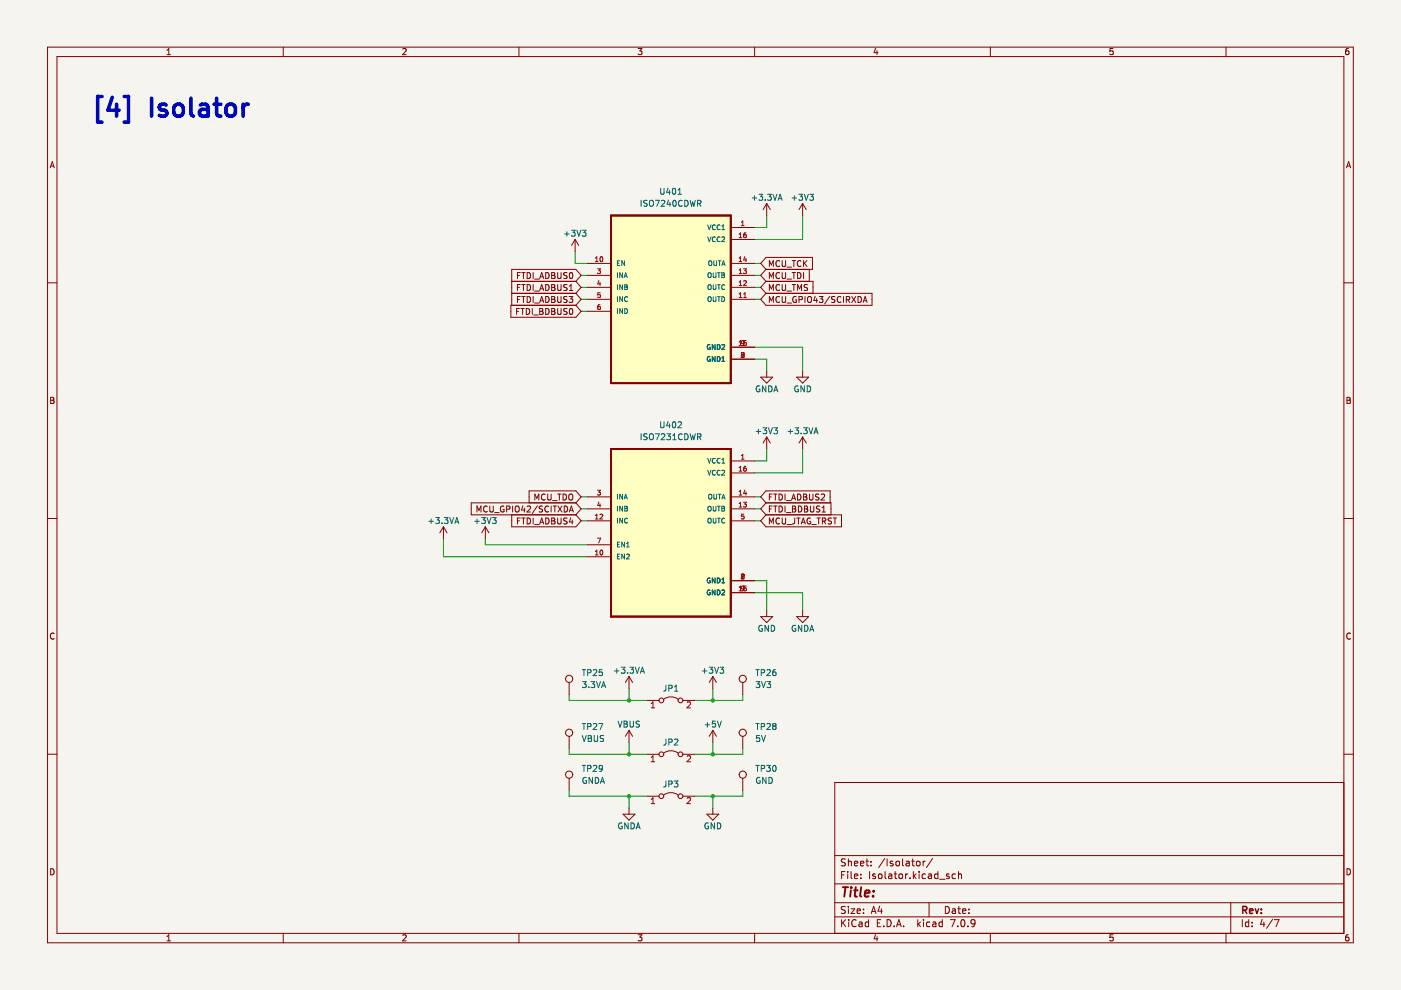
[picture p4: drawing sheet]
<svg xmlns="http://www.w3.org/2000/svg" width="297mm" height="210mm" viewBox="0 0 297 210" stroke-linecap="round" stroke-linejoin="round" font-family="sans-serif">
<path d="M0 0h297v209.9h-297z" fill-rule="evenodd" fill="#f5f4ef"/>
<g fill="none" stroke="#840000" stroke-width=".21">
<path d="M10.1 10h276.8v189.9h-276.8zM12.1 12h272.8v185.9h-272.8zM35.4 11.6h.8M35.4 10.7l.4-.4v1.3M60.1 10v2M85.4 10.4l.5-.1 .2 .4-.8 .9h.8M110 10v2M135.3 10.3h.8l-.4 .5 .3 .1v.6l-.1 .1-.6-.1M160 10v2M185.6 10.2l-.3 1h.8M185.9 10.7v.9M210 10v2"/>
<path d="M236 10.3h-.6l-.1 .6 .6-.1 .1 .7-.2 .1-.5-.1M259.9 10v2M285.9 10.3h-.4l-.2 .3v.7l.2 .3 .5-.1-.1-.7h-.4l-.2 .2M10.6 35.6l.5-1.3 .4 1.3M10.8 35.2h.6M285.5 35.6l.4-1.3 .5 1.3M285.6 35.2h.6M10.1 60h2M284.9 60h2M10.7 84.2h.5l.2 .3-.2 .4 .2 .1 .1 .3-.3 .2h-.5zM10.7 84.9h.5M285.6 84.2h.4l.3 .3-.3 .4 .3 .1v.3l-.2 .2h-.5z"/>
<path d="M285.6 84.9h.4M10.1 109.9h2M284.9 109.9h2M11.5 134.3a.58 .58 0 0 0-.8 .6 .58 .58 0 0 0 .8 .5M286.3 134.3a.58 .58 0 0 0-.8 .6 .58 .58 0 0 0 .8 .5M10.1 159.9h2M284.9 159.9h2M284.9 165.9h-107.9v32M10.7 184.2a.66 .66 0 0 1 .8 .6 .66 .66 0 0 1-.8 .7zM35.4 198.6l.4-.4v1.3M35.4 199.5h.8M60.1 197.9v2"/>
<path d="M85.4 198.3l.5-.1 .2 .4-.8 .9h.8M110 197.9v2M135.3 198.2h.8l-.4 .5 .3 .1v.6l-.1 .1-.6-.1M160 197.9v2M177 194.4h107.9M177 191.4h107.9M177 187.4h107.9M177 181.4h107.9M178.4 195v1.5M178.4 185.5h.5M178.7 195.6l.6 .9M179.2 184.8h-.8v1.5"/>
<path d="M179.2 192.3l-.5-.1-.3 .1v.5l.7 .2 .1 .4-.3 .3-.5-.1M179.2 182.2l-.5-.1-.3 .1v.5l.7 .2 .1 .4-.3 .3-.5-.1M179.3 195l-.9 .8M179.7 184.8v.1M179.7 185.3v1M179.9 182.1v1.5M179.9 192.2v.1M179.9 192.7v1M179.9 182.7l.2-.1 .3 .1 .1 .9M179.9 195v.1M179.9 195.5v1M180.4 192.7h.8l-.8 1h.8"/>
<path d="M180.4 184.8v1.3l.3 .2M181.2 185.8l.7-.2-.1-.2-.4-.1-.2 .2v.7h.6M181.2 183.1l.7-.2-.1-.2-.4-.1-.2 .2v.7h.6M181.5 195.1a.71 .71 0 0 0-1 .5 .71 .71 0 0 0 .7 .9l.3-.2M181.7 193.2l.7-.2v-.2l-.5-.1-.2 .2 .1 .7h.6M182.2 195.6h.5l.1 .9M182.4 183.1l.8-.2-.1-.2-.4-.1-.3 .2 .1 .7h.6M182.5 186.1v.2M182.5 185.4v.1M182.8 195.8l-.5 .1-.2 .2 .2 .4 .5-.1M183.1 193.5v.2M183.1 192.8v.1"/>
<path d="M183.6 182.6h.6M183.8 182.1v1.3l.4 .2M184.2 195.6l-.5-.1-.3 .3 .2 .6h.6M184.2 195v1.5M184.4 184.8v1.5M184.7 183.4v.2M184.7 182.7v.1M184.7 193.7l.5-1.5 .5 1.5M184.9 193.3h.7M185.6 185.4l-.4-.1-.2 .2 .1 .2 .5 .2v.3h-.6M185.6 198.1l-.3 1h.8M185.9 198.6v.9"/>
<path d="M186 195.7h.5M186.3 185.4l.2-.1 .4 .1 .1 .6-.1 .2-.4 .1-.2-.2zM186.5 192.1l-.3 1.1h.9M186.7 195h-.7v1.5h.7M186.9 192.7v1M187.4 196.3v.2M187.6 182l-1.3 1.9M187.7 184.8v1.3l.2 .2M188.1 195a.76 .76 0 0 1 .8 .7 .76 .76 0 0 1-.8 .8zM188.1 182.1v1.5M188.4 185.4h.6l.1 .9M189.1 185.6l-.5 .1-.2 .2 .2 .4 .5-.1"/>
<path d="M189.3 182.7l-.4-.1-.2 .2 .1 .2 .5 .2v.3h-.6M189.6 196.3v.2M189.6 185.3h.6M189.8 184.8v1.3l.4 .2M190.1 182.7l.3-.1 .3 .3v.4l-.3 .3-.3-.1-.2-.2zM190.1 196.5l.5-1.5 .5 1.5M190.2 196.1h.7M190.7 185.4l.2-.1 .4 .1 .1 .6-.2 .2-.3 .1-.2-.2zM191.4 182.1v1.3l.2 .2M191.6 196.3v.2M192 185.3v1M192.2 182.7h.5l.1 .9"/>
<path d="M192.4 185.3l-.4 .3M192.8 182.9l-.5 .1-.2 .2 .2 .4 .5-.1M192.9 186.1v.2M193.3 182.6h.6M193.5 182.1v1.3l.4 .2M193.7 184.8v1.5M193.8 185.7l.4 .6M194.2 185.3l-.5 .6M194.4 182.7l.2-.1 .4 .1 .1 .6-.2 .2-.3 .1-.2-.2zM194.6 195v1.5M194.7 195.9l.5 .6M194.9 184.8v.1"/>
<path d="M194.9 185.3v1M195.2 195.5l-.6 .6M195.7 182.6v1M195.8 195v.1M195.8 195.5v1M196.1 182.6l-.4 .3M196.2 185.4l-.4-.1-.3 .3 .1 .6h.6M196.9 185.4h.5l.1 .9M197 191.4v3M197.1 195.6l-.4-.1-.3 .3 .2 .6h.5M197.5 185.6l-.5 .1-.2 .2 .2 .4 .5-.1M197.7 182l-1.3 1.9"/>
<path d="M197.8 195.6h.6v.9M198.4 195.8l-.5 .1-.2 .2 .2 .4 .5-.1M198.9 185.4l-.5-.1-.3 .3 .2 .6h.6M198.9 184.8v1.5M199.2 186.4h1.2M199.8 195.6l-.4-.1-.3 .3 .1 .6h.6M199.8 195v1.5M200.4 192.2a.76 .76 0 0 1 .9 .7 .76 .76 0 0 1-.9 .8zM201.2 185.4l-.3-.1-.3 .2 .1 .2 .5 .2v.3h-.6M201.5 195h1l-.6 1.5M201.9 192.8h.6l.1 .9M202.6 185.4l-.5-.1-.2 .3 .1 .6h.6"/>
<path d="M202.6 193l-.5 .1-.2 .2 .2 .4 .5-.1M203.1 192.7h.5M203.1 196.3v.2M203.2 185.4l.2-.1 .4 .1 .1 .9M203.2 184.8v1.5M203.3 192.2v1.3l.3 .2M203.9 195.1l.2-.1a.8 .8 0 0 1 .5 .7 .8 .8 0 0 1-.5 .8l-.4-.6zM204.1 193.2l.7-.2-.1-.2-.4-.1-.2 .2v.7h.6M205.2 196.3v.2M205.4 193.5v.2M205.4 192.8v.1M206.7 195.6l-.3 .3h-.3l-.2-.3v-.3l.2-.3 .5 .1 .1 .2a1 1 0 0 1-.4 1.2h-.3"/>
<path d="M210 197.9v2M236 198.2h-.6l-.1 .6 .6-.1 .1 .7-.2 .1-.5-.1M259.9 197.9v2M260.9 191.4v6.5M263.4 195v1.5M264.8 195.6l-.5-.1-.3 .3 .2 .6h.6M264.8 195v1.5M265.5 196.3v.2M265.5 195.6v.1M267.6 194.9l-.3 1.1h.9M268 195.5v1M269.8 194.9l-1.3 1.9"/>
<path d="M270.2 195h1l-.7 1.5M285.6 184.2a.66 .66 0 0 1 .7 .6 .66 .66 0 0 1-.7 .7zM285.9 198.2l-.4 .1-.2 .2v.7l.2 .3 .5-.1-.1-.7h-.4l-.2 .2"/>
</g>
<path d="M263.5 193l.7-.1 .2-.2-.1-.4-.8-.1v1.5M263.9 193l.5 .7M264.9 193.2l.7-.2v-.3h-.5l-.2 .2 .1 .7h.6M266.1 192.7l.4 1 .4-1M267.4 193.5v.2M267.4 192.7v.2" fill="none" stroke="#840000" stroke-width=".3"/>
<path d="M178.7 188.1h1.1M179.3 188.1l-.3 2M180.4 188.8l-.2 1.3M180.5 188.1v.2M181.1 188.8h.7M181.4 188.1l-.2 1.7 .1 .2 .4 .1M182.6 188.1l-.2 1.7 .2 .3M183.4 189.4l.9-.2v-.3h-.8l-.2 .9 .3 .3 .6-.1M185.1 189.9v.2M185.2 188.9v.2" fill="none" stroke="#840000" stroke-width=".4"/>
<path d="M129.6 45.7h25.3v35.5h-25.3z" fill-rule="evenodd" fill="#ffffc2"/>
<path d="M129.6 45.7h25.3v35.5h-25.3z" fill="none" stroke="#840000" stroke-width=".41"/>
<path d="M129.6 95.2h25.3v35.5h-25.3z" fill-rule="evenodd" fill="#ffffc2"/>
<path d="M129.6 45.7h25.3v35.5h-25.3zM129.6 95.2h25.3v35.5h-25.3z" fill="none" stroke="#840000" stroke-width=".41"/>
<g fill="none" stroke="#009600" stroke-width=".21">
<path d="M121.9 53.3v2.5h2.6M123.2 58.4h1.3M160 58.4h1.3M160 55.8h1.3M162.6 45.7v2.5h-2.6M170.2 45.7v5.1h-10.2M123.2 66h1.3M123.2 63.5h1.3M123.2 60.9h1.3M160 73.6h10.2v5.1M160 76.2h2.6v2.5M160 63.5h1.3"/>
<path d="M160 60.9h1.3M162.6 95.2v2.5h-2.6M170.2 95.2v5.1h-10.2M94 114.2v3.8h30.5M102.9 114.2v1.3h21.6M123.2 105.4h1.3M123.2 110.4h1.3M123.2 107.9h1.3M160 105.4h1.3M160 110.4h1.3M160 107.9h1.3M160 125.7h10.2v3.8"/>
<path d="M160 123.1h2.6v6.4M120.7 158.7v1.2h16.5M120.7 147.2v1.3h16.5M133.4 146v2.5M133.4 157.4v2.5M151.1 146v2.5M151.1 157.4v2.5M157.5 147.2v1.3h-10.2M157.5 158.7v1.2h-10.2M120.7 167.5v1.3h16.5M133.4 168.8v2.6M151.1 168.8v2.6"/>
<path d="M157.5 167.5v1.3h-10.2"/>
</g>
<g fill="none" stroke="#0000c2" stroke-width=".76">
<path d="M21.6 20.5h-.9v5.4h.9M23.8 20.6l-.9 2.8h2.3M24.7 22.1v2.5M26.3 20.5h.9v5.4h-.9M32.1 20.8v3.8M35.2 22.3l-.3-.2h-.6l-.3 .2-.2 .3 .2 .6 1.2 .3 .2 .4-.2 .5-.3 .2h-.8l-.3-.2M37 22.5a1.03 1.03 0 0 1 1.1-.4 1.03 1.03 0 0 1 .7 .7v1.1a1.03 1.03 0 0 1-.9 .8 1.03 1.03 0 0 1-1-.8v-1.1zM40.5 20.8v3.3l.2 .3 .3 .2M42.5 22.3l.3-.2h.8l.3 .2 .2 .3v2M44.1 23l-.4 .2h-.9a.75 .75 0 0 0-.5 .7 .75 .75 0 0 0 .5 .7h.9l.4-.2M45.4 22.1h1.4M45.9 20.8v3.3l.2 .3 .7 .2"/>
<path d="M48.1 22.5a1.03 1.03 0 0 1 1-.4 1.03 1.03 0 0 1 .8 .7v1.1a1.03 1.03 0 0 1-1 .8 1.03 1.03 0 0 1-1-.8v-1.1zM51.5 22.1v2.5M52.6 22.1a.97 .97 0 0 0-1.1 .7"/>
</g>
<g fill="none" stroke="#840000" stroke-width=".21">
<path d="M108.5 59.7h13.6M109.7 58.4h.4M110.3 57.8h-.6v1.3M110.6 57.8h.7M111 57.8v1.3M111.8 57.8a.64 .64 0 0 1 .7 .6 .64 .64 0 0 1-.7 .7zM113 57.8v1.3M113.3 59.2h1M114.4 59.1l.5-1.3 .4 1.3M114.5 58.7h.7M115.7 57.8a.64 .64 0 0 1 .7 .6 .64 .64 0 0 1-.7 .7zM117 57.8h.4l.2 .2-.2 .4 .2 .1 .1 .3-.3 .3h-.4z"/>
<path d="M117 58.4h.4M118.2 57.8v1l.3 .3 .3-.1 .2-.2v-1M120.2 57.8l-.6 .1v.4l.5 .2 .1 .3-.2 .3-.5-.1M120.9 57.8h.1a.68 .68 0 0 1 .5 .6 .68 .68 0 0 1-.5 .7 .84 .84 0 0 1-.1-1.3zM121.9 50.8l-.7 1.2M121.9 50.8v2.5M121.9 50.8l.8 1.2M122.1 59.7l1.1 1.2-1.1 1.3M122.1 59.7l1.1-1.3-1.1-1.3h-13.6v7.6M124.5 58.4h5.1M124.5 55.8h5.1M154.9 58.4h5.1"/>
<path d="M154.9 48.2h5.1M154.9 55.8h5.1M154.9 50.8h5.1M162.4 59.7h10v2.5M162.4 57.1l-1.1 1.3 1.1 1.3M162.4 54.6h9.9v2.5h-9.9l-1.1-1.3zM162.4 59.7l-1.1 1.2 1.1 1.3M162.6 43.2l-.8 1.2M162.6 43.2v2.5M162.6 43.2l.7 1.2M163.1 56.5v-1.3l.4 1 .5-1v1.3M163.1 59.1v-1.3l.4 .9 .5-.9v1.3"/>
<path d="M165.3 57.9a.56 .56 0 0 0-.8 .5 .56 .56 0 0 0 .8 .5M165.3 55.4a.56 .56 0 0 0-.8 .5 .56 .56 0 0 0 .8 .5M165.8 57.8v1l.3 .3 .3-.1 .2-.2v-1M165.8 55.2v1.1l.3 .2h.3l.2-.2v-1.1M166.9 59.2h.9M166.9 56.6h.9M168 57.8h.7M168 55.2h.7M168.3 55.2v1.3M168.3 57.8v1.3M169.1 57.8a.64 .64 0 0 1 .7 .6 .64 .64 0 0 1-.7 .7zM169.8 55.4a.56 .56 0 0 0-.8 .5 .56 .56 0 0 0 .8 .5"/>
<path d="M170.2 43.2v2.5M170.2 43.2l-.8 1.2M170.2 43.2l.7 1.2M170.4 55.2v1.3M170.4 57.8v1.3M170.6 55.8l.5 .7M171.1 55.2l-.7 .8M171.6 57.1v2.6M108.3 64.7h13.8l1.1 1.3-1.1 1.3h-13.8zM108.5 62.2h13.6M109.5 66h.5M109.7 60.9h.4"/>
<path d="M109.7 63.5h.4M110.1 65.4h-.6v1.3M110.3 60.3h-.6v1.3M110.3 62.9h-.6v1.2M110.4 65.4h.8M110.6 60.3h.7M110.6 62.9h.7M110.8 65.4v1.3M111 60.3v1.3M111 62.9v1.2M111.6 65.4a.64 .64 0 0 1 .7 .6 .64 .64 0 0 1-.7 .7zM111.8 60.3a.64 .64 0 0 1 .7 .7 .64 .64 0 0 1-.7 .6z"/>
<path d="M111.8 62.9a.64 .64 0 0 1 .7 .6 .64 .64 0 0 1-.7 .6zM112.9 65.4v1.3M113 60.3v1.3M113 62.9v1.2M113.2 66.8h.9M113.3 61.7h1M113.3 64.3h1M114.4 61.6l.5-1.3 .4 1.3M114.4 65.4h.5l.2 .2-.2 .4 .2 .1 .1 .3-.3 .3h-.5zM114.4 66h.5M114.4 64.1l.5-1.2 .4 1.2M114.5 61.2h.7"/>
<path d="M114.5 63.8h.7M115.7 60.3a.64 .64 0 0 1 .7 .7 .64 .64 0 0 1-.7 .6zM115.7 62.9a.64 .64 0 0 1 .7 .6 .64 .64 0 0 1-.7 .6zM115.7 65.4a.64 .64 0 0 1 .7 .6 .64 .64 0 0 1-.7 .7zM117 60.9h.4M117 60.3h.4l.2 .3-.2 .3 .2 .2 .1 .3-.3 .2h-.4zM117 62.9h.4l.2 .2-.2 .4 .2 .1 .1 .3-.3 .2h-.4zM117 65.4h.4l.2 .2-.2 .4 .2 .1 .1 .3-.3 .3h-.4zM117 66h.4M117 63.5h.4M118.2 60.3v1.1l.3 .2 .3-.1 .2-.1v-1.1M118.2 62.9v1l.3 .2h.3l.2-.2v-1"/>
<path d="M118.2 65.4v1l.3 .3 .3-.1 .2-.2v-1M120.2 60.4h-.6v.4l.5 .3 .1 .3-.2 .2-.5-.1M120.2 62.9l-.6 .1v.3l.5 .3 .1 .3-.2 .2h-.5M120.2 65.5h-.6v.4l.5 .2 .1 .3-.2 .3-.5-.1M120.7 62.9h.7l-.4 .4 .4 .2v.5l-.2 .1-.5-.1M120.7 61.6h.7M120.7 60.7l.4-.4v1.3M120.8 65.5l.2-.1a.68 .68 0 0 1 .5 .6 .68 .68 0 0 1-.5 .7l-.3-.5zM122.1 62.2l1.1 1.3-1.1 1.2M124.5 66h5.1M124.5 63.5h5.1M124.5 60.9h5.1"/>
<path d="M154.9 63.5h5.1M154.9 60.9h5.1M154.9 73.6h5.1M154.9 76.2h5.1M161.3 80h2.5l-1.2 1.2zM162.4 62.2h22.5v2.5h-22.5l-1.1-1.2zM162.6 78.7v1.3M163.1 61.6v-1.3l.4 .9 .5-.9v1.3M163.1 64.1v-1.2l.4 .9 .5-.9v1.2M165.3 60.4a.56 .56 0 0 0-.8 .6 .56 .56 0 0 0 .8 .5M165.3 63a.56 .56 0 0 0-.8 .5 .56 .56 0 0 0 .8 .5M165.8 60.3v1.1l.3 .2 .3-.1 .2-.1v-1.1"/>
<path d="M165.8 62.9v1l.3 .2h.3l.2-.2v-1M166.9 61.7h.9M166.9 64.3h.9M168 60.3h.7M168.3 60.3v1.3M168.8 62.9a.58 .58 0 0 0-.7 .6 .58 .58 0 0 0 .8 .5v-.4h-.3M168.9 80h2.5l-1.2 1.2zM169.1 61.6v-1.3l.4 .9 .4-.9v1.3M169.4 63.5h.6l.1-.5-.7-.1v1.2M170.2 78.7v1.3M170.7 62.9v1.2M171.2 60.4h-.6v.4l.5 .3 .1 .3-.2 .2-.5-.1"/>
<path d="M171.3 63l.2-.1a.43 .43 0 0 1 .6 .4v.4a.42 .42 0 0 1-.5 .5 .42 .42 0 0 1-.4-.5zM172.8 62.8l-.3 .9h.8M173.2 63.3v.8M173.7 62.9h.8l-.4 .4 .3 .2v.5l-.2 .1-.5-.1M175.9 62.8l-1.1 1.6M177 62.9l-.6 .1v.3l.5 .3 .1 .3-.2 .2h-.5M178.3 63a.56 .56 0 0 0-.8 .5 .56 .56 0 0 0 .8 .5M178.8 62.9v1.2M179.4 63.5h.6l.1-.5-.7-.1v1.2M179.7 63.5l.5 .6M180.6 62.9l.8 1.2M181.4 62.9l-.8 1.2"/>
<path d="M181.9 62.9a.64 .64 0 0 1 .7 .6 .64 .64 0 0 1-.7 .6zM183 64.1l.4-1.2 .4 1.2M183.1 63.8h.6M154.9 97.7h5.1M162.6 92.7v2.5M162.6 92.7l-.8 1.2M162.6 92.7l.7 1.2M170.2 92.7v2.5M170.2 92.7l-.8 1.2M170.2 92.7l.7 1.2M94 111.7l-.7 1.3M94 111.7v2.5"/>
<path d="M94 111.7l.8 1.3M101.1 108.6v-1.3l.5 .9 .4-.9v1.3M102.9 111.7l-.8 1.3M102.9 111.7v2.5M102.9 111.7l.8 1.3M103.3 107.4a.56 .56 0 0 0-.8 .5 .56 .56 0 0 0 .8 .5M103.8 107.3v1l.3 .3 .4-.1 .1-.2v-1M104.9 108.7h.9M106.8 107.4a.58 .58 0 0 0-.7 .5 .58 .58 0 0 0 .8 .5v-.4h-.3M107.4 108l.6-.1 .1-.5-.7-.1v1.3M108.5 109.2v2.5h13.6l1.1-1.3-1.1-1.2M108.7 107.3v1.3"/>
<path d="M109.3 107.5l.2-.2a.43 .43 0 0 1 .6 .4v.4a.42 .42 0 0 1-.4 .5 .42 .42 0 0 1-.5-.5zM109.7 110.4h.4M110.3 109.8h-.6v1.3M110.6 109.8h.7M110.9 107.2l-.3 .9h.7M111 109.8v1.3M111.2 107.7v.9M111.8 109.8a.64 .64 0 0 1 .7 .7 .64 .64 0 0 1-.7 .6zM111.8 107.4l.5-.1 .2 .4-.8 .9h.8M112.2 106.6v-2.5h9.9l1.1 1.3-1.1 1.2M113 109.8v1.3M113.3 111.2h1"/>
<path d="M113.4 106v-1.2l.4 .9 .4-.9v1.2M113.9 107.2l-1 1.7M114.4 111.1l.5-1.3 .4 1.3M114.5 110.7h.7M115 107.4h-.6v.4l.5 .2 .1 .3-.2 .3-.5-.1M115.6 104.9a.56 .56 0 0 0-.8 .5 .56 .56 0 0 0 .8 .5M115.7 109.8a.64 .64 0 0 1 .7 .7 .64 .64 0 0 1-.7 .6zM116.1 104.8v1l.3 .2h.3l.1-.2v-1M116.3 107.4a.56 .56 0 0 0-.8 .5 .56 .56 0 0 0 .8 .5M116.8 107.3v1.3M117 109.8h.4l.2 .3-.2 .3 .2 .2 .1 .3-.3 .2h-.4zM117 110.4h.4"/>
<path d="M117.1 106.1h1M117.3 107.3h.7M117.6 107.3v1.3M118.2 109.8v1.1l.3 .2 .3-.1 .2-.1v-1.1M118.2 104.8h.8M118.3 107.3l.8 1.3M118.6 104.8v1.2M119.1 107.3l-.8 1.3M119.4 104.8a.64 .64 0 0 1 .7 .6 .64 .64 0 0 1-.7 .6zM119.6 107.3a.64 .64 0 0 1 .8 .6 .64 .64 0 0 1-.8 .7zM120.2 109.9h-.6v.4l.5 .3 .1 .3-.2 .2-.5-.1M120.7 104.9l.2-.1a.43 .43 0 0 1 .5 .4v.4a.42 .42 0 0 1-.4 .4 .42 .42 0 0 1-.4-.4z"/>
<path d="M120.7 108.6l.4-1.3 .5 1.3M120.8 108.2h.6M121 109.8l-.3 .9h.8M121.3 110.3v.8M122.1 106.6h-22.2v2.6h22.2M122.1 106.6l1.1 1.3-1.1 1.3M124.5 110.4h5.1M124.5 105.4h5.1M124.5 118h5.1M124.5 107.9h5.1M124.5 115.5h5.1M154.9 110.4h5.1"/>
<path d="M154.9 105.4h5.1M154.9 107.9h5.1M154.9 100.3h5.1M162.4 109.2h16v2.5h-16l-1.1-1.3zM162.4 106.6h13.8v2.6M162.4 106.6l-1.1-1.2 1.1-1.3h13.6v2.5M162.4 106.6l-1.1 1.3 1.1 1.3M163.1 111.1v-1.3l.4 .9 .5-.9v1.3M163.1 105.4h.4M163.1 107.9h.4M163.7 104.8h-.6v1.2M163.7 107.3h-.6v1.3"/>
<path d="M164 107.3h.7M164 104.8h.7M164.4 104.8v1.2M164.4 107.3v1.3M165.2 107.3a.64 .64 0 0 1 .7 .6 .64 .64 0 0 1-.7 .7zM165.2 104.8a.64 .64 0 0 1 .7 .6 .64 .64 0 0 1-.7 .6zM165.3 109.9a.56 .56 0 0 0-.8 .6 .56 .56 0 0 0 .8 .5M165.8 109.8v1.1l.3 .2 .3-.1 .2-.1v-1.1M166.4 104.8v1.2M166.4 107.3v1.3M166.7 108.7h1M166.7 106.1h1"/>
<path d="M166.9 111.2h.9M167.8 106l.5-1.2 .4 1.2M168 105.7h.6M168 107.3h.4l.3 .2-.3 .4 .3 .1v.3l-.2 .3h-.5zM168 107.9h.4M168.5 109.8l-.1 1.1-.4 .2M168.9 109.8h.7M169.1 104.8a.64 .64 0 0 1 .7 .6 .64 .64 0 0 1-.7 .6zM169.3 107.3a.64 .64 0 0 1 .7 .6 .64 .64 0 0 1-.7 .7zM169.3 109.8v1.3M169.9 111.1l.4-1.3 .4 1.3M170 110.7h.6"/>
<path d="M170.4 104.8h.4l.2 .2-.2 .4 .2 .1 .1 .3-.2 .2h-.5zM170.4 105.4h.4M170.6 107.3h.4l.2 .2-.2 .4 .2 .1 .1 .3-.3 .3h-.4zM170.6 107.9h.4M171.6 104.8v1l.3 .2h.3l.2-.2v-1M171.8 109.9a.58 .58 0 0 0-.7 .6 .58 .58 0 0 0 .8 .5v-.4h-.3M171.8 107.3v1l.3 .3 .3-.1 .1-.2v-1M172.1 111.2h1M173.2 109.8h.7M173.6 109.8v1.3M173.6 104.8l-.6 .1v.3l.5 .3 .1 .3-.2 .2h-.5M173.8 107.4h-.6v.4l.5 .2 .1 .3-.2 .3-.5-.1"/>
<path d="M174.1 104.9l.5-.1 .2 .3-.7 .9h.7M174.3 108.6h.7M174.3 107.7l.4-.4v1.3M174.4 110.5l.6-.1v-.5l-.6-.1v1.3M174.7 110.5l.4 .6M176.3 109.9h-.7v.4l.6 .3 .1 .3-.2 .2-.5-.1M176.7 109.8h.7M177 109.8v1.3M154.9 125.7h5.1M154.9 123.1h5.1M161.3 130.7h2.5l-1.2 1.3zM162.6 129.5v1.2"/>
<path d="M168.9 130.7h2.5l-1.2 1.3zM170.2 129.5v1.2M120.7 144.7v2.5M120.7 156.1v2.6M133.4 143.4v2.6M133.4 154.9v2.5M133.4 143.4l-.8 1.3M133.4 143.4l.7 1.3M133.4 154.9l-.8 1.2M133.4 154.9l.7 1.2M137.2 148.5h2.5M137.2 159.9h2.5"/>
<path d="M140.7 148.3a2.54 2.54 0 0 1 3.1 0M140.7 159.7a2.54 2.54 0 0 1 3.1 0M144.8 148.5h2.5M144.8 159.9h2.5M151.1 143.4v2.6M151.1 154.9v2.5M151.1 143.4l-.7 1.3M151.1 143.4l.8 1.3M151.1 154.9l-.7 1.2M151.1 154.9l.8 1.2M157.5 144.7v2.5M157.5 156.1v2.6"/>
<path d="M120.7 165v2.5M132.1 172.6h2.5l-1.2 1.3zM133.4 171.4v1.2M137.2 168.8h2.5M140.7 168.6a2.54 2.54 0 0 1 3.1 0M144.8 168.8h2.5M149.9 172.6h2.5l-1.3 1.3zM151.1 171.4v1.2M157.5 165v2.5"/>
<circle cx="120.7" cy="143.9" r=".76"/>
<circle cx="120.7" cy="155.4" r=".76"/>
<circle cx="140.2" cy="148.5" r=".51"/>
<circle cx="140.2" cy="159.9" r=".51"/>
<circle cx="144.3" cy="148.5" r=".51"/>
<circle cx="144.3" cy="159.9" r=".51"/>
<circle cx="157.5" cy="143.9" r=".76"/>
<circle cx="157.5" cy="155.4" r=".76"/>
<circle cx="120.7" cy="164.2" r=".76"/>
<circle cx="140.2" cy="168.8" r=".51"/>
<circle cx="144.3" cy="168.8" r=".51"/>
<circle cx="157.5" cy="164.2" r=".76"/>
</g>
<g fill="none" stroke="#006464" stroke-width=".21">
<path d="M140.1 39.9v1.1l.2 .2 .4-.1 .1-.1v-1.1M141.6 39.9l-.3 .9h.8M142.7 40l.2-.1a.68 .68 0 0 1 .4 .7 .68 .68 0 0 1-.4 .6 .84 .84 0 0 1-.2-1.2zM119.7 49.6h1M120.2 49.1v1M121.2 48.8h.7l-.4 .5 .4 .1v.6l-.2 .1-.5-.1M122.3 48.8l.4 1.3 .4-1.3M123.5 48.8h.7l-.4 .5 .4 .1v.6l-.2 .1-.5-.1M130.9 55.8h.4M130.9 57.8v1M131.4 55.3h-.5v1h.5M132 57.8v1l-.6-1v1"/>
<path d="M132.3 58.8l.4-1 .3 1M132.4 55.3v1l-.6-1v1M132.4 58.6h.5M135.9 42.5v1.2M137.2 42.5l-.7 .1v.3l.6 .3 .1 .3-.2 .2h-.5M137.9 42.5h.1a.43 .43 0 0 1 .5 .4v.4a.42 .42 0 0 1-.4 .5 .42 .42 0 0 1-.4-.5zM139 42.5h.8l-.5 1.2M140.2 42.6l.5-.1 .2 .3-.7 .9h.7M141.7 42.4l-.3 .9h.8M141.9 40.4v.8M142 42.9v.8M142.8 42.5h.1a.68 .68 0 0 1 .5 .6 .68 .68 0 0 1-.5 .6 .84 .84 0 0 1-.1-1.2z"/>
<path d="M143.8 41.2h.7M143.8 40.3l.3-.4v1.3M144.6 42.6a.56 .56 0 0 0-.8 .5 .56 .56 0 0 0 .8 .5M145.2 42.5a.64 .64 0 0 1 .7 .6 .64 .64 0 0 1-.7 .6zM146.3 42.5l.3 1.2 .3-.9 .2 .9 .3-1.2M147.9 43.1h.6l.1-.5-.7-.1v1.2M148.2 43.1l.4 .6M150.1 47.7l.3 1 .3-1M150.1 50.2l.3 1 .3-1M150.2 57.9l.5 .1 .1 .5-.3 .3-.3-.1-.1-.5zM150.4 55.3l.5 .1v.6l-.2 .3-.4-.1-.1-.6zM151.2 57.8v.9l.2 .1 .4-.1v-.9"/>
<path d="M151.4 55.3v.8l.2 .2 .3-.2v-.8M151.6 47.8a.45 .45 0 0 0-.6 .4 .45 .45 0 0 0 .6 .4M151.6 50.3a.45 .45 0 0 0-.6 .4 .45 .45 0 0 0 .6 .4M152.1 57.8h.6M152.3 55.3h.6M152.4 57.8v1M152.6 55.3v1M152.7 47.8a.45 .45 0 0 0-.7 .4 .45 .45 0 0 0 .7 .4M152.7 50.3a.45 .45 0 0 0-.7 .4 .45 .45 0 0 0 .7 .4M153.1 56.3l.3-1 .3 1M153.1 48.7h.5M153.1 48l.2-.3v1"/>
<path d="M153.1 57.8h.3l.2 .2-.2 .3 .2 .4-.2 .1h-.3zM153.1 50.3l.3-.1 .2 .3-.6 .7h.6M153.1 58.3h.3M153.1 56h.5M159.5 42h.9M160 41.5v1M160.9 41.2h.8l-.4 .5 .3 .1v.5l-.1 .2-.6-.2M162.3 42.3v.2M162.7 41.2h.8l-.4 .5 .4 .1v.5l-.2 .2-.6-.2M163.9 41.2l.4 1.3 .4-1.3M165 42.5l.4-1.3 .4 1.3M165.1 42.1h.6"/>
<path d="M167.9 42h1M168.4 41.5v1M169.4 41.2h.8l-.5 .5 .4 .1v.5l-.2 .2-.5-.2M170.5 41.2l.5 1.3 .4-1.3M171.7 41.2h.8l-.5 .5 .4 .1v.5l-.2 .2-.5-.2M130.9 60.4v1M130.9 62.9v1M130.9 65.4v1.1M132 60.4v1l-.6-1v1M132 62.9v1l-.6-1v1M132 65.4v1.1l-.6-1.1v1.1M132.5 60.4h.3l.2 .2-.2 .3 .2 .3-.2 .2h-.3z"/>
<path d="M132.5 65.4a.51 .51 0 0 1 .5 .6 .51 .51 0 0 1-.5 .5zM132.5 60.9h.3M133 63a.45 .45 0 0 0-.6 .4 .45 .45 0 0 0 .6 .4M150.2 63l.5 .1 .1 .5-.3 .3-.3-.1-.1-.6zM150.2 60.4l.5 .1 .1 .5-.3 .4-.3-.2-.1-.5zM150.5 73.1a.46 .46 0 0 0-.6 .5 .46 .46 0 0 0 .7 .4v-.4h-.2M150.5 75.7a.46 .46 0 0 0-.6 .4 .46 .46 0 0 0 .7 .4v-.3h-.2M151.2 62.9v.8l.2 .2 .4-.2v-.8M151.2 60.4v.8l.2 .2 .4-.2v-.8M151.6 73.1v1l-.6-1v1M151.6 75.6v1l-.6-1v1M152.1 73.1a.51 .51 0 0 1 .6 .5 .51 .51 0 0 1-.6 .5z"/>
<path d="M152.1 75.6a.51 .51 0 0 1 .6 .5 .51 .51 0 0 1-.6 .5zM152.1 62.9h.6M152.1 60.4h.6M152.4 60.4v1M152.4 62.9v1M153.1 75.9l.2-.3v1M153.1 62.9a.51 .51 0 0 1 .5 .5 .51 .51 0 0 1-.5 .5zM153.1 73.2l.3-.1 .2 .3-.6 .7h.6M153.1 76.6h.5M153.6 60.5a.45 .45 0 0 0-.6 .4 .45 .45 0 0 0 .6 .4M135.9 92v1.2M137.2 92l-.7 .1v.4l.6 .2 .1 .3-.2 .2h-.5"/>
<path d="M137.7 92.1l.3-.1a.43 .43 0 0 1 .5 .4v.4a.42 .42 0 0 1-.4 .5 .42 .42 0 0 1-.4-.5zM139 92h.8l-.5 1.2M140.1 89.4v1.1l.2 .2 .4-.1 .1-.1v-1.1M140.2 92.1l.5-.1 .2 .3-.7 .9h.7M141.4 92h.8l-.5 .5 .4 .1v.5l-.2 .1-.5-.1M141.6 89.4l-.3 .9h.8M141.9 89.9v.8M142.6 93.2h.8M142.6 92.3l.4-.3v1.2M142.7 89.5l.2-.1a.68 .68 0 0 1 .4 .7 .68 .68 0 0 1-.4 .6l-.3-.5zM143.8 89.5l.4-.1 .3 .4-.8 .9h.8M144.6 92.1a.56 .56 0 0 0-.8 .5 .56 .56 0 0 0 .8 .5"/>
<path d="M145.2 92a.64 .64 0 0 1 .7 .6 .64 .64 0 0 1-.7 .6zM146.3 92l.3 1.2 .3-.9 .2 .9 .3-1.2M147.9 92.6h.6l.1-.5-.7-.1v1.2M148.2 92.6l.4 .6M150.1 97.2l.3 1 .3-1M150.1 99.7l.3 1 .3-1M151.6 97.3a.45 .45 0 0 0-.6 .4 .45 .45 0 0 0 .6 .4M151.6 99.8a.45 .45 0 0 0-.6 .4 .45 .45 0 0 0 .6 .4M152.7 97.3a.45 .45 0 0 0-.7 .4 .45 .45 0 0 0 .7 .4M152.7 99.8a.45 .45 0 0 0-.7 .4 .45 .45 0 0 0 .7 .4M153.1 97.5l.2-.3v1M153.1 99.8l.3-.1 .2 .3-.6 .7h.6"/>
<path d="M153.1 98.2h.5M160.3 91.5h1M160.8 91v1M161 81.9a.58 .58 0 0 0-.7 .6 .58 .58 0 0 0 .8 .5v-.5h-.2M161.8 90.7h.8l-.5 .5 .4 .1v.5l-.2 .2-.5-.2M162.4 81.8v1.3l-.8-1.3v1.3M162.9 90.7l.4 1.3 .5-1.3M163 81.8a.64 .64 0 0 1 .7 .6 .64 .64 0 0 1-.7 .7zM164.1 83.1l.4-1.3 .4 1.3M164.1 90.7h.8l-.5 .5 .4 .1v.5l-.2 .2-.5-.2M164.2 82.7h.6M167.1 91.5h1"/>
<path d="M167.6 91v1M168.5 90.7h.8l-.4 .5 .4 .1v.5l-.2 .2-.6-.2M169.2 81.9a.58 .58 0 0 0-.7 .6 .58 .58 0 0 0 .8 .5v-.5h-.3M169.9 91.8v.2M170.4 90.7h.7l-.4 .5 .4 .1v.5l-.2 .2-.5-.2M170.5 81.8v1.3l-.7-1.3v1.3M171.1 81.8a.64 .64 0 0 1 .8 .6 .64 .64 0 0 1-.8 .7zM171.5 90.7l.4 1.3 .4-1.3M172.6 92l.4-1.3 .4 1.3M172.7 91.6h.6M90.9 110.5h1M91.4 110v1"/>
<path d="M92.4 109.7h.8l-.5 .5 .4 .1v.6l-.2 .1-.5-.1M93.7 110.9v.1M94.2 109.7h.8l-.4 .5 .3 .1v.6l-.2 .1-.5-.1M95.3 109.7l.5 1.3 .4-1.3M96.4 111l.5-1.3 .4 1.3M96.6 110.6h.6M100.7 110.5h.9M101.1 110v1M102.1 109.7h.8l-.4 .5 .3 .1v.6l-.1 .1-.6-.1M103.3 109.7l.4 1.3 .4-1.3M104.4 109.7h.8l-.4 .5 .3 .1v.6l-.1 .1-.6-.1M130.9 104.8v1"/>
<path d="M130.9 107.3v1.1M130.9 109.9v1M130.9 118h.4M130.9 115.4h.4M131.4 115h-.5v1h.5M131.4 117.5h-.5v1h.5M132 104.8v1l-.6-1v1M132 107.3v1.1l-.6-1.1v1.1M132 109.9v1l-.6-1v1M132.3 105.8l.4-1 .3 1M132.4 115v1l-.6-1v1M132.4 117.5v1l-.6-1v1"/>
<path d="M132.4 105.5h.5M132.5 107.3h.3l.2 .2-.2 .3 .2 .4-.2 .2h-.3zM132.5 107.8h.3M132.8 117.6l.4-.1 .2 .3-.6 .7h.6M132.8 116h.6M132.8 115.2l.3-.2v1M133 110a.45 .45 0 0 0-.6 .4 .45 .45 0 0 0 .6 .4M150.2 107.4l.5 .1 .1 .5-.3 .4-.3-.2-.1-.5zM150.2 109.9l.5 .1 .1 .6-.3 .3-.3-.2-.1-.5zM150.4 104.8l.5 .1v.6l-.2 .3-.4-.1-.1-.6zM151.2 107.3v.9l.2 .2 .4-.2v-.9M151.2 109.9v.8l.2 .2 .4-.2v-.8"/>
<path d="M151.4 104.8v.8l.2 .2 .3-.2v-.8M152.1 109.9h.6M152.1 107.3h.6M152.3 104.8h.6M152.4 107.3v1.1M152.4 109.9v1M152.6 104.8v1M153.1 105.8l.3-1 .3 1M153.1 107.3h.3l.2 .2-.2 .3 .2 .4-.2 .2h-.3zM153.1 107.8h.3M153.1 105.5h.5M153.6 110a.45 .45 0 0 0-.6 .4 .45 .45 0 0 0 .6 .4"/>
<path d="M150.5 122.6a.46 .46 0 0 0-.6 .5 .46 .46 0 0 0 .7 .4v-.4h-.2M150.5 125.2a.46 .46 0 0 0-.6 .4 .46 .46 0 0 0 .7 .4v-.3h-.2M151.6 122.6v1l-.6-1v1M151.6 125.1v1l-.6-1v1M152.1 122.6a.51 .51 0 0 1 .6 .5 .51 .51 0 0 1-.6 .5zM152.1 125.1a.51 .51 0 0 1 .6 .5 .51 .51 0 0 1-.6 .5zM153.1 122.9l.2-.3v1M153.1 125.2l.3-.1 .2 .3-.6 .7h.6M153.1 123.6h.5M161.6 132.6a.58 .58 0 0 0-.7 .6 .58 .58 0 0 0 .7 .5v-.4h-.2M162.9 132.6v1.3l-.7-1.3v1.3M163.5 132.6a.64 .64 0 0 1 .8 .6 .64 .64 0 0 1-.8 .7z"/>
<path d="M168.7 132.6a.58 .58 0 0 0-.8 .6 .58 .58 0 0 0 .8 .5v-.4h-.2M170 132.6v1.3l-.7-1.3v1.3M170.6 132.6a.64 .64 0 0 1 .7 .6 .64 .64 0 0 1-.7 .7zM171.7 133.9l.4-1.3 .4 1.3M171.8 133.5h.6M123.4 153.4h.8M123.4 142h.8M123.4 155.9l.5 1.3 .4-1.3M123.5 144.5h.8l-.4 .5 .3 .1v.6l-.2 .1-.5-.1M123.8 142v1.2M123.8 153.4v1.3M124.6 154.1l.6-.1 .1-.5-.7-.1v1.3"/>
<path d="M124.6 142.6h.6l.1-.5-.7-.1v1.2M124.7 155.9h.4l.3 .3-.3 .3 .3 .2v.3l-.2 .2h-.5zM124.7 156.5h.4M124.8 145.7v.1M125.3 144.5h.8l-.4 .5 .3 .1v.6l-.1 .1-.6-.1M125.8 153.5l.5-.1 .2 .4-.8 .9h.8M125.8 142.1l.5-.1 .2 .3-.8 .9h.8M126 155.9v1.1l.2 .2 .4-.1 .1-.1v-1.1M126.5 144.5l.4 1.3 .4-1.3M126.9 153.4h.9l-.6 1.3M127.6 145.8l.4-1.3 .4 1.3M127.7 142h-.6l-.1 .6 .6-.1 .1 .6-.2 .1-.5-.1"/>
<path d="M127.7 145.4h.6M128 156l-.7 .1v.3l.6 .3 .1 .3-.3 .2-.5-.1M130.3 142.3h.9M130.8 141.8v.9M131 152.9l.5 1.3 .4-1.3M131.7 141.5h.8l-.4 .5 .4 .1v.5l-.2 .1-.6-.1M132.3 152.9h.4l.3 .2-.3 .4 .3 .1v.3l-.2 .3h-.5zM132.3 153.5h.4M133.1 142.6v.1M133.5 141.5h.8l-.4 .5 .4 .1v.5l-.2 .1-.6-.1M133.6 152.9v1l.2 .3 .4-.1 .1-.2v-1M134.7 141.5l.4 1.2 .4-1.2"/>
<path d="M135.6 153h-.7v.4l.5 .2 .2 .3-.3 .3-.5-.1M135.8 142.7l.4-1.2 .4 1.2M135.9 142.4h.6M141.2 145.3l-.1 1.1-.4 .1M141.2 156.7l-.1 1.1-.4 .2M141.8 145.9h.6l.1-.5-.7-.1v1.2M141.8 157.4l.6-.1 .1-.5-.7-.1v1.3M143 146.5h.7M143 145.6l.4-.3v1.2M143 156.8l.5-.1 .2 .4-.8 .9h.8M148.9 142.3h1M149.4 141.8v.9"/>
<path d="M149.5 153.7h1M150 153.2v1M150.3 141.5h.8l-.4 .5 .4 .1v.5l-.2 .1-.6-.1M151.5 141.5l.4 1.2 .4-1.2M151.7 152.9h-.6l-.1 .6 .6-.1 .1 .6-.2 .2-.5-.2M152.1 152.9l.4 1.3 .4-1.3M152.6 141.5h.8l-.4 .5 .4 .1v.5l-.2 .1-.6-.1M160.2 153.4h.8M160.2 142h.8M160.3 144.5h.8l-.4 .5 .3 .1v.6l-.1 .1-.6-.1M160.6 142v1.2M160.6 153.4v1.3"/>
<path d="M161 155.9h-.6v.6h.6v.6l-.1 .1-.5-.1M161.4 154.1l.6-.1 .1-.5-.7-.1v1.3M161.4 142.6h.6l.1-.5-.7-.1v1.2M161.5 155.9l.4 1.3 .4-1.3M161.5 144.5l.4 1.3 .4-1.3M162.6 153.5l.5-.1 .2 .4-.8 .9h.8M162.6 142.1l.5-.1 .2 .3-.8 .9h.8M162.6 144.5h.8l-.4 .5 .3 .1v.6l-.1 .1-.6-.1M164.1 153.9l-.3-.2 .3-.3h.2l.2 .2-.2 .3M164.1 153.9l-.3 .3 .1 .3 .2 .2 .3-.1 .1-.2v-.2l-.2-.3M164.1 153.9h.2M164.4 142h-.3l-.2 .3-.1 .7 .3 .2 .4-.1-.1-.6h-.3l-.3 .2"/>
<path d="M123.4 162.3h.8M123.8 162.3v1.3M124.3 164.9a.58 .58 0 0 0-.7 .6 .58 .58 0 0 0 .7 .5v-.5h-.2M124.6 163l.6-.1 .1-.5-.7-.1v1.3M125.6 164.8v1.3l-.7-1.3v1.3M125.8 162.4l.5-.1 .2 .3-.8 1h.8M126.2 164.8a.64 .64 0 0 1 .8 .7 .64 .64 0 0 1-.8 .6zM127.3 166.1l.4-1.3 .5 1.3M127.4 165.7h.6M127.7 162.8l-.2 .3-.4-.1v-.6l.4-.1 .2 .2v.8l-.2 .2-.4 .1M131.9 174.5a.58 .58 0 0 0-.8 .6 .58 .58 0 0 0 .8 .5v-.4h-.2M133.2 174.5v1.2l-.7-1.2v1.2"/>
<path d="M133.8 174.5a.64 .64 0 0 1 .7 .6 .64 .64 0 0 1-.7 .6zM134.9 175.7l.4-1.2 .4 1.2M135 175.4h.6M141.2 165.6l-.1 1.1-.4 .2M141.8 166.3l.6-.1 .1-.5-.7-.1v1.3M142.9 165.6h.8l-.4 .5 .4 .1v.5l-.2 .2-.6-.2M150.2 174.5a.58 .58 0 0 0-.8 .6 .58 .58 0 0 0 .8 .5v-.4h-.2M151.5 174.5v1.2l-.7-1.2v1.2M152.1 174.5a.64 .64 0 0 1 .7 .6 .64 .64 0 0 1-.7 .6zM160.2 162.3h.8M160.6 162.3v1.3M161.1 164.9a.58 .58 0 0 0-.7 .6 .58 .58 0 0 0 .8 .5v-.5h-.3"/>
<path d="M161.4 163l.6-.1 .1-.5-.7-.1v1.3M162.4 164.8v1.3l-.7-1.3v1.3M162.5 162.3h.8l-.4 .5 .4 .1v.5l-.2 .2-.6-.2M163 164.8a.64 .64 0 0 1 .8 .7 .64 .64 0 0 1-.8 .6zM163.9 162.4l.2-.1a.68 .68 0 0 1 .5 .6 .68 .68 0 0 1-.5 .7l-.3-.5z"/>
</g>
<g fill="none" stroke="#a90000" stroke-width=".21">
<path d="M126.2 55.5h.6M126.2 54.7l.3-.3v1.1M126.7 57h.6l-.3 .4 .3 .1v.4h-.6M127 59.5l-.3 .7h.7M127.2 59.9v.6M127.3 54.5l.2-.1a.49 .49 0 0 1 .3 .6 .49 .49 0 0 1-.4 .4l-.2-.3zM156.7 55.5h.6M156.7 49.7l.3-.3v1M156.7 54.7l.3-.3v1.1M156.7 57.3l.3-.3v1M156.7 59.8l.3-.3v1M156.7 58h.6"/>
<path d="M156.7 50.4h.6M157.2 47.8h.6M157.2 47.1l.3-.3v1M157.6 57h.7l-.4 .4 .3 .1v.4h-.6M157.7 59.6l.4-.1 .2 .3-.7 .7h.7M157.9 54.4l-.2 .7h.6M158.2 49.4l-.5 .2v.6l.2 .2 .3-.1v-.5h-.3l-.2 .1M158.2 54.8v.7M127.2 64.6l-.4 .2-.1 .6 .2 .2 .4-.1-.1-.5h-.3l-.2 .2M127.3 62.1h-.5l-.1 .4h.5l.1 .5h-.6M156.7 63.1h.6M156.7 62.4l.3-.3v1"/>
<path d="M156.7 72.5l.3-.3v1M156.7 60.5h.6M157.3 74.8l-.1 .2 .2 .2M157.3 74.8h.4l.1 .2-.7 .8h.7M157.4 74.8h-.2M157.4 75.2l-.2 .2 .2 .4M157.4 75.2h.2M157.6 75.2l.2 .2-.2 .4M157.7 63.1h.6M157.7 62.4l.3-.3v1M157.8 72.7l-.2 .1h-.3v-.5h.4v.7l-.2 .2h-.8M157.8 75l-.2 .2"/>
<path d="M158.2 72.2h-.5v.5h.5v.4h-.5M156.7 99.2l.3-.3v1M156.7 99.9h.6M157.2 96.6l.3-.3v1M157.2 97.3h.6M158.2 98.9l-.5 .2v.6l.2 .2 .3-.1v-.5h-.3l-.2 .2M126.2 109.3l.3-.3v1M126.2 116.9l.3-.3v1.1M126.2 117.7h.6M126.2 110h.6M126.7 103.9h.6l-.3 .4 .3 .1v.5h-.6M126.7 114.1h.7l-.5 1"/>
<path d="M127 106.4l-.3 .8h.7M127.2 109.1l.4-.1 .2 .3-.6 .7h.6M127.2 106.8v.7M127.3 116.7l.2-.1a.49 .49 0 0 1 .3 .6 .49 .49 0 0 1-.4 .4l-.2-.3zM156.7 104.2l.3-.3v1.1M156.7 106.8l.3-.3v1M156.7 107.5h.6M156.7 105h.6M157.6 106.5h.7l-.4 .4 .3 .1v.4h-.6M157.7 109h-.5v.5h.5v.4h-.5M157.9 103.9l-.2 .7h.6M158.2 104.3v.7"/>
<path d="M156.7 124.5l.3-.2v1M157.2 121.8l.2 .4M157.3 121.8h-.1M157.3 121.7l.4 .1 .1 .2-.7 .7h.7M157.4 122.2l-.2 .1 .2 .4M157.4 121.7l-.2 .1M157.4 122.2h.2M157.6 122.2l.2 .1-.2 .4M157.8 124.7l-.2 .2-.3-.1v-.5l.4 .1v.6l-.2 .3h-.8M157.8 122l-.2 .2M157.8 124.6l.4 .1 .1 .4-.2 .2-.4-.1M158.2 124.3h-.5v.4l.1-.1"/>
<path d="M138.1 150.1h.7M138.1 149.2l.3-.4v1.3M145.7 148.9l.5-.1 .2 .4-.8 .9h.8M138.1 160.6l.3-.4v1.3M138.1 169.5l.3-.4v1.3M138.1 170.4h.7M138.1 161.5h.7M145.7 160.4l.5-.2 .2 .4-.8 .9h.8M145.7 169.2l.5-.1 .2 .4-.8 .9h.8"/>
</g>
<g fill="#009600">
<circle cx="151.1" cy="168.8" r=".46"/>
<circle cx="133.4" cy="148.5" r=".46"/>
<circle cx="151.1" cy="148.5" r=".46"/>
<circle cx="133.4" cy="159.9" r=".46"/>
<circle cx="133.4" cy="168.8" r=".46"/>
<circle cx="151.1" cy="159.9" r=".46"/>
</g>
</svg>
